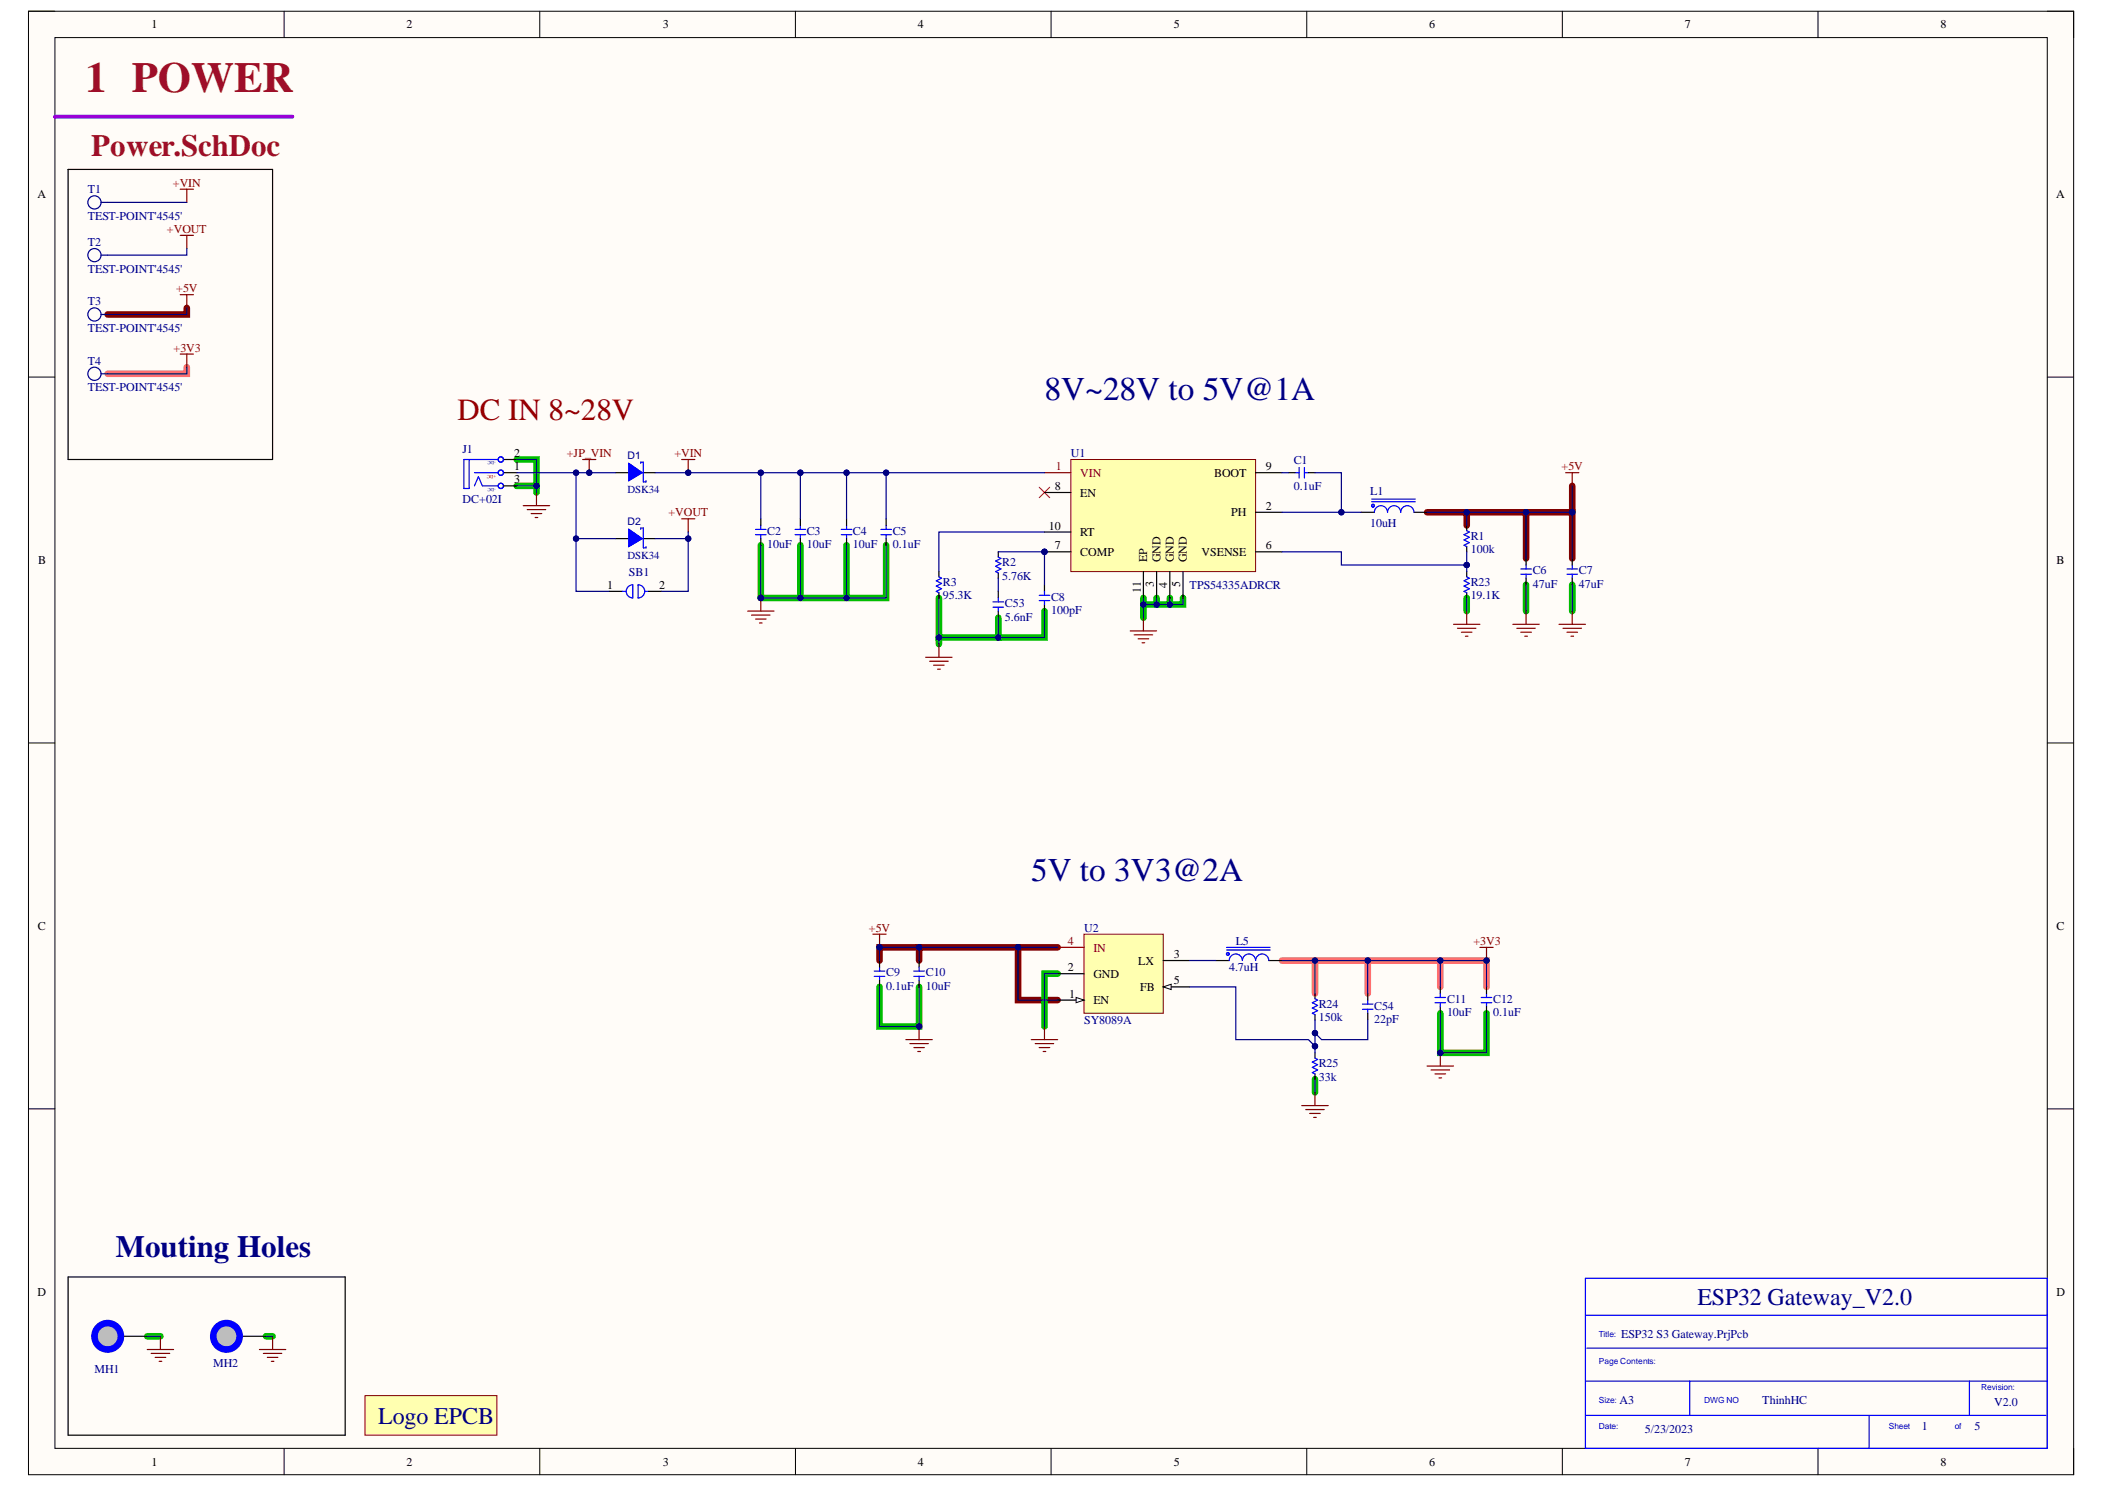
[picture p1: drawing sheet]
<svg xmlns="http://www.w3.org/2000/svg" width="297mm" height="210mm" viewBox="0 0 297 210" stroke-linecap="round" stroke-linejoin="round" font-family="sans-serif">
<defs><g id="words">
<text font-size="6" fill="#9e0e29" x="12.1" y="12.9">1 POWER</text>
<g font-size="4.7" fill="#000080">
<text x="147.4" y="56.4">8V~28V to 5V@1A</text>
<text x="145.5" y="124.3">5V to 3V3@2A</text>
</g>
<text font-size="4.4" fill="#9e0e29" x="12.9" y="22.1">Power.SchDoc</text>
<text font-size="4.4" fill="#980000" x="64.5" y="59.2">DC IN 8~28V</text>
<text font-size="4.4" fill="#000080" x="16.4" y="177.4">Mouting Holes</text>
<g font-size="3.4" fill="#000080">
<text x="239.5" y="184.1">ESP32 Gateway_V2.0</text>
<text x="53.4" y="200.8">Logo EPCB</text>
</g>
<g font-size="1.7">
<text x="21.4" y="4">1</text>
<text x="57.3" y="4">2</text>
<text x="93.5" y="4">3</text>
<text x="129.5" y="4">4</text>
<text x="165.6" y="4">5</text>
<text x="201.7" y="4">6</text>
<text x="237.7" y="4">7</text>
<text x="273.8" y="4">8</text>
<text x="5.3" y="28">A</text>
<text x="290.1" y="28">A</text>
<text x="72.5" y="64.5">2</text>
<text x="72.5" y="66.3">1</text>
<text x="72.5" y="68.2">3</text>
<text x="148.9" y="69.1">8</text>
<text x="152.4" y="70">EN</text>
<text x="171.3" y="67.3">BOOT</text>
<text x="178.6" y="71.9">2</text>
<text x="178.6" y="66.3">9</text>
<text x="148" y="74.7">10</text>
<text x="148.9" y="77.5">7</text>
<text x="152.4" y="75.6">RT</text>
<text x="173.7" y="72.8">PH</text>
<text x="178.6" y="77.5">6</text>
<text x="5.4" y="79.6">B</text>
<text x="85.7" y="83.1">1</text>
<text x="93" y="83.1">2</text>
<text x="152.4" y="78.4">COMP</text>
<text x="161" y="83.6" transform="rotate(-90 161 83.6)">11</text>
<text x="161.9" y="79.3" transform="rotate(-90 161.9 79.3)">EP</text>
<text x="162.8" y="82.8" transform="rotate(-90 162.8 82.8)">3</text>
<text x="163.8" y="79.3" transform="rotate(-90 163.8 79.3)">GND</text>
<text x="164.7" y="82.9" transform="rotate(-90 164.7 82.9)">4</text>
<text x="165.6" y="79.3" transform="rotate(-90 165.6 79.3)">GND</text>
<text x="166.5" y="82.8" transform="rotate(-90 166.5 82.8)">5</text>
<text x="167.5" y="79.3" transform="rotate(-90 167.5 79.3)">GND</text>
<text x="169.6" y="78.4">VSENSE</text>
<text x="290.2" y="79.6">B</text>
<text x="5.3" y="131.2">C</text>
<text x="290.2" y="131.2">C</text>
<text x="150.7" y="137">2</text>
<text x="154.3" y="137.9">GND</text>
<text x="160.6" y="136.1">LX</text>
<text x="165.6" y="135.2">3</text>
<text x="150.9" y="140.7">1</text>
<text x="154.3" y="141.7">EN</text>
<text x="160.9" y="139.8">FB</text>
<text x="165.6" y="138.9">5</text>
<text x="5.3" y="182.8">D</text>
<text x="290.2" y="182.8">D</text>
<text x="21.4" y="206.8">1</text>
<text x="57.3" y="206.8">2</text>
<text x="93.5" y="206.8">3</text>
<text x="129.5" y="206.8">4</text>
<text x="165.6" y="206.8">5</text>
<text x="201.7" y="206.8">6</text>
<text x="237.7" y="206.8">7</text>
<text x="273.8" y="206.8">8</text>
</g>
<g font-size="1.7" fill="#000080">
<text x="12.4" y="27.3">T1</text>
<text x="12.4" y="31">TEST-POINT'4545'</text>
<text x="12.4" y="34.7">T2</text>
<text x="12.4" y="38.4">TEST-POINT'4545'</text>
<text x="12.4" y="43.1">T3</text>
<text x="12.4" y="46.8">TEST-POINT'4545'</text>
<text x="12.4" y="51.5">T4</text>
<text x="12.4" y="55.2">TEST-POINT'4545'</text>
<text x="65.3" y="63.9">J1</text>
<text x="151.1" y="64.5">U1</text>
<text x="182.6" y="65.4">C1</text>
<text x="65.3" y="71">DC+02I</text>
<text x="182.6" y="69.1">0.1uF</text>
<text x="193.4" y="69.9">L1</text>
<text x="108.3" y="75.5">C2</text>
<text x="108.3" y="77.3">10uF</text>
<text x="113.9" y="75.5">C3</text>
<text x="113.9" y="77.3">10uF</text>
<text x="120.4" y="75.5">C4</text>
<text x="120.4" y="77.3">10uF</text>
<text x="126" y="75.5">C5</text>
<text x="126" y="77.3">0.1uF</text>
<text x="193.4" y="74.3">10uH</text>
<text x="207.5" y="76.2">R1</text>
<text x="88.7" y="81.2">SB1</text>
<text x="133.1" y="82.7">R3</text>
<text x="141.4" y="79.9">R2</text>
<text x="141.4" y="81.8">5.76K</text>
<text x="167.9" y="83.1">TPS54335ADRCR</text>
<text x="207.5" y="78">100k</text>
<text x="207.5" y="82.7">R23</text>
<text x="216.3" y="81">C6</text>
<text x="216.3" y="82.9">47uF</text>
<text x="222.8" y="81">C7</text>
<text x="222.8" y="82.9">47uF</text>
<text x="133.1" y="84.5">95.3K</text>
<text x="141.8" y="85.7">C53</text>
<text x="141.8" y="87.5">5.6nF</text>
<text x="148.3" y="84.8">C8</text>
<text x="148.3" y="86.6">100pF</text>
<text x="207.5" y="84.5">19.1K</text>
<text x="153" y="131.4">U2</text>
<text x="125.1" y="137.7">C9</text>
<text x="130.6" y="137.7">C10</text>
<text x="173.4" y="137">4.7uH</text>
<text x="174.4" y="133.3">L5</text>
<text x="125.1" y="139.6">0.1uF</text>
<text x="130.6" y="139.6">10uF</text>
<text x="186.1" y="142.2">R24</text>
<text x="193.9" y="142.4">C54</text>
<text x="204.2" y="141.5">C11</text>
<text x="204.2" y="143.3">10uF</text>
<text x="210.7" y="141.5">C12</text>
<text x="210.7" y="143.3">0.1uF</text>
<text x="153" y="144.4">SY8089A</text>
<text x="186.1" y="144.1">150k</text>
<text x="193.9" y="144.3">22pF</text>
<text x="186.1" y="150.6">R25</text>
<text x="186.1" y="152.4">33k</text>
<text x="228.8" y="188.7">ESP32 S3 Gateway.PrjPcb</text>
<text x="13.3" y="193.7">MH1</text>
<text x="30.1" y="192.8">MH2</text>
<text x="228.6" y="198">A3</text>
<text x="232.1" y="202.1">5/23/2023</text>
<text x="248.7" y="198">ThinhHC</text>
<text x="271.2" y="201.7">1</text>
<text x="278.6" y="201.7">5</text>
<text x="281.4" y="198.4">V2.0</text>
</g>
<g font-size="1.7" fill="#800000">
<text x="24.4" y="26.3">+VIN</text>
<text x="23.6" y="32.9">+VOUT</text>
<text x="24.9" y="41.2">+5V</text>
<text x="24.5" y="49.6">+3V3</text>
<text x="80" y="64.5">+JP_VIN</text>
<text x="95.2" y="64.5">+VIN</text>
<text x="220.3" y="66.3">+5V</text>
<text x="94.3" y="72.8">+VOUT</text>
<text x="122.6" y="131.4">+5V</text>
<text x="207.9" y="133.3">+3V3</text>
</g>
<g font-size="1.7" fill="#980000">
<text x="149" y="66.3">1</text>
<text x="152.4" y="67.3">VIN</text>
<text x="150.7" y="133.3">4</text>
<text x="154.3" y="134.2">IN</text>
</g>
<g font-size="1.5" fill="#000080">
<text x="88.6" y="64.7">D1</text>
<text x="88.6" y="69.5">DSK34</text>
<text x="88.6" y="74">D2</text>
<text x="88.6" y="78.8">DSK34</text>
</g>
<g font-size="1.2" fill="#00f">
<text x="225.6" y="188.6">Title:</text>
<text x="225.6" y="197.9">Size:</text>
<text x="225.6" y="192.4">Page Contents:</text>
<text x="240.5" y="197.9">DWG NO</text>
<text x="279.6" y="196.1">Revision:</text>
<text x="225.6" y="201.6">Date:</text>
<text x="266.5" y="201.6">Sheet</text>
<text x="275.8" y="201.6">of</text>
</g>
<g font-size=".7" fill="#000080">
<text x="70" y="65" transform="rotate(-180 70 65)">-DC</text>
<text x="70" y="68.9" transform="rotate(-180 70 68.9)">-DC</text>
</g>
<text font-size=".7" fill="#980000" x="70" y="67" transform="rotate(-180 70 67)">+DC</text>
</g></defs>
<path d="M4 1.6h288.6v206.4h-288.6z" fill-rule="evenodd" fill="#fffcf8"/>
<path d="M4 1.6h288.6v206.4h-288.6z" fill="none" stroke="#000" stroke-width=".14"/>
<path d="M7.8 5.3h281.1v199h-281.1z" fill-rule="evenodd" fill="#fffcf8"/>
<g fill="none" stroke="#000" stroke-width=".14">
<path d="M4 1.6h3.7M7.8 5.3h281.1v199h-281.1zM40.1 1.6v3.7M76.2 1.6v3.7M112.2 1.6v3.7M148.3 1.6v3.7M184.4 1.6v3.7M220.5 1.6v3.7M256.5 1.6v3.7M288.9 1.6h3.7v3.7M4 53.2h3.7M288.9 53.2h3.7"/>
<path d="M4 104.8h3.7M288.9 104.8h3.7M4 156.4h3.7M288.9 156.4h3.7M40.1 204.3v3.7M76.2 204.3v3.7M112.2 204.3v3.7M148.3 204.3v3.7M184.4 204.3v3.7M220.5 204.3v3.7M256.5 204.3v3.7M292.6 204.3v3.7"/>
</g>
<g fill="none" stroke="#00be00" stroke-width=".93">
<path d="M72.9 64.8h2.8v3.7h-2.8M75.7 68.5v1M107.4 76.9v7.4h17.6v-7.4M112.9 76.9v7.4M119.5 76.9v7.4M132.5 84.3v5.6h8.4v-2.8M132.5 89.9v1M147.4 86.2v3.7h-6.5M161.3 84.3v1M163.2 84.3v1M165.1 84.3v1M166.9 84.3v1h-5.6v1.8"/>
<path d="M207 84.3v1.9M215.3 82.5v3.7M221.9 82.5v3.7M124.1 139.2v5.6h5.6v-5.6M149.2 137.4h-1.8v7.4M185.6 152.2v1.9M203.2 142.9v5.6h6.6v-5.6M20.8 188.5h1.8M37.5 188.5h1"/>
</g>
<path d="M26.4 43.4v1h-11.2M201.4 72.3h5.6v1.8M207 72.3h8.3v6.5M215.3 72.3h6.6v6.5M221.9 68.5v3.8M129.7 133.6h-5.6v1.9M143.7 133.6v7.5h5.5M149.2 133.6h-19.5v1.9" fill="none" stroke="#800000" stroke-width=".93"/>
<path d="M26.4 51.8v.9h-11.2M180.9 135.5h28.9v3.7M185.6 135.5v4.6M193 135.5v4.6M203.2 135.5v3.7" fill="none" stroke="#ff6e6e" stroke-width=".93"/>
<path d="M223.7 180.3h65.2v24h-65.2zM223.7 199.7h65M223.7 185.5h65.2M223.7 194.8h65.2M223.9 190.2h65M238.4 194.8v4.9M263.7 199.7v4.6M277.9 194.8v4.9" fill="none" stroke="#00f" stroke-width=".17"/>
<path d="M7.7 16.5h33.6" fill="none" stroke="#90f" stroke-width=".55"/>
<path d="M96.2 64.8h1.8M97.1 64.8v1.9" fill="none" stroke="#800000" stroke-width=".17"/>
<circle cx="97.1" cy="66.7" r=".37" fill="#000080"/>
<circle cx="97.1" cy="66.7" r=".37" fill="none" stroke="#000080" stroke-width=".14"/>
<path d="M71 64.8h1.9M71 66.7h1.9M71 68.5h1.9" fill="none" stroke="#000" stroke-width=".17"/>
<g fill="none" stroke="#00f" stroke-width=".17">
<path d="M66.2 64.8v4.1h-.7v-4.1h4.8M66.9 66.7h3.4M66.9 68.5l.6-1.3 .6 1.3h2.2"/>
<circle cx="70.7" cy="68.5" r=".37"/>
<circle cx="70.7" cy="64.8" r=".37"/>
<circle cx="70.7" cy="66.7" r=".37"/>
</g>
<path d="M73.8 71.3h3.8M74.4 71.9h2.6M75 72.4h1.4M75.5 73h.4M75.7 69.5v1.8M220.9 66.7h1.9M221.9 66.7v1.8" fill="none" stroke="#800000" stroke-width=".17"/>
<path d="M146.6 68.7l1.5 1.5M148.1 68.7l-1.5 1.5" fill="none" stroke="#f00" stroke-width=".14"/>
<circle cx="147.4" cy="77.8" r=".37" fill="#000080"/>
<circle cx="147.4" cy="77.8" r=".37" fill="none" stroke="#000080" stroke-width=".14"/>
<path d="M151.1 64.8h26.1v15.8h-26.1z" fill-rule="evenodd" fill="#ffffb0"/>
<path d="M151.1 64.8h26.1v15.8h-26.1z" fill="none" stroke="#800000" stroke-width=".14"/>
<path d="M147.4 66.7h3.7" fill="none" stroke="#980000" stroke-width=".17"/>
<path d="M147.4 69.5h3.7M147.4 75h3.7M147.4 77.8h3.7M177.2 77.8h3.7" fill="none" stroke="#000" stroke-width=".17"/>
<circle cx="147.4" cy="77.8" r=".37" fill="#000080"/>
<circle cx="147.4" cy="77.8" r=".37" fill="none" stroke="#000080" stroke-width=".14"/>
<path d="M177.2 72.3h3.7M177.2 66.7h3.7M161.3 80.6v3.7M163.2 80.6v3.7M165.1 80.6v3.7M166.9 80.6v3.7" fill="none" stroke="#000" stroke-width=".17"/>
<path d="M105.5 86.2h3.7M106 86.8h2.7M106.6 87.3h1.5M107.2 87.9h.3M107.4 84.3v1.9" fill="none" stroke="#800000" stroke-width=".17"/>
<circle cx="107.4" cy="84.3" r=".37" fill="#000080"/>
<circle cx="107.4" cy="84.3" r=".37" fill="none" stroke="#000080" stroke-width=".14"/>
<g fill="none" stroke="#800000" stroke-width=".17">
<path d="M82.2 64.8h1.9M83.1 64.8v1.9M159.5 89h3.7M160 89.6h2.7M160.6 90.1h1.5M161.2 90.7h.3M161.3 87.1v1.9M205.1 88.1h3.7M205.7 88.6h2.6M206.2 89.2h1.5M206.8 89.7h.4M207 86.2v1.9"/>
<path d="M213.5 88.1h3.7M214 88.6h2.6M214.6 89.2h1.5M215.2 89.7h.3M215.3 86.2v1.9M220 88.1h3.7M220.6 88.6h2.6M221.1 89.2h1.5M221.7 89.7h.3M221.9 86.2v1.9"/>
</g>
<circle cx="83.1" cy="66.7" r=".37" fill="#000080"/>
<circle cx="83.1" cy="66.7" r=".37" fill="none" stroke="#000080" stroke-width=".14"/>
<path d="M96.2 73.2h1.8M97.1 73.2v1.8M130.6 92.7h3.8M131.2 93.3h2.6M131.7 93.8h1.5M132.3 94.4h.4M132.5 90.9v1.8M127.8 146.7h3.8M128.4 147.2h2.6M129 147.8h1.4M129.5 148.3h.4M129.7 144.8v1.9" fill="none" stroke="#800000" stroke-width=".17"/>
<g fill="none" stroke="#00f" stroke-width=".17">
<path d="M106.6 74.7h1.5M106.6 75.4h1.5M107.4 74.1v.6M107.4 75.4v.6M112.2 74.7h1.5M112.2 75.4h1.5M112.9 74.1v.6M112.9 75.4v.6M118.7 74.7h1.5M118.7 75.4h1.5M119.5 74.1v.6M119.5 75.4v.6"/>
<path d="M124.3 74.7h1.5M124.3 75.4h1.5M125 74.1v.6M125 75.4v.6M140.9 78.6l.3 .2-.7 .3 .7 .4-.7 .4 .7 .4-.7 .3 .4 .2M182.8 66.7h.5M183.3 65.9v1.5M184.1 65.9v1.5M184.1 66.7h.5M193.6 70.8h6.1M193.6 70.4h6.1M199.5 72.2a.93 .93 0 0 0-.9-.9 .93 .93 0 0 0-.9 .9 .93 .93 0 0 0-1-.9 .93 .93 0 0 0-.9 .9 .93 .93 0 0 0-.9-.9 .93 .93 0 0 0-1 1"/>
<path d="M207 74.9l.3 .2-.7 .3 .7 .4-.7 .4 .7 .3-.7 .4 .4 .2M215.3 79.7v.6M221.9 79.7v.6M132.5 81.4l.4 .2-.8 .3 .8 .4-.8 .4 .8 .3-.8 .4 .4 .2M140.1 84.9h1.5M140.1 85.7h1.5M140.9 84.3v.6M140.9 85.7v.5M146.6 84h1.5M146.6 84.7h1.5M147.4 83.4v.6M147.4 84.7v.6"/>
<path d="M207 81.4l.3 .2-.7 .3 .7 .4-.7 .4 .7 .3-.7 .4 .4 .2M214.6 80.3h1.5M214.6 81h1.5M215.3 81v.6M221.1 80.3h1.5M221.1 81h1.5M221.9 81v.6"/>
<circle cx="193.7" cy="71.3" r=".19"/>
</g>
<g fill="none" stroke="#000" stroke-width=".17">
<path d="M107.4 73.2v.9M107.4 76v.9M112.9 73.2v.9M112.9 76v.9M119.5 73.2v.9M119.5 76v.9M125 73.2v.9M125 76v.9M140.9 77.8v.8M181.8 66.7h1M184.6 66.7h1M192.1 72.3h1.8"/>
<path d="M199.5 72.3h1.9M207 74.1v.8M207 77.1v.7M215.3 78.8v.9M221.9 78.8v.9M132.5 80.6v.8M132.5 83.6v.7M140.9 80.8v.8M140.9 83.4v.9M140.9 86.2v.9M147.4 82.5v.9M147.4 85.3v.9"/>
<path d="M207 80.6v.8M207 83.6v.7M215.3 81.6v.9M221.9 81.6v.9"/>
</g>
<circle cx="129.7" cy="144.8" r=".37" fill="#000080"/>
<circle cx="129.7" cy="144.8" r=".37" fill="none" stroke="#000080" stroke-width=".14"/>
<path d="M123.2 131.8h1.8M124.1 131.8v1.8" fill="none" stroke="#800000" stroke-width=".17"/>
<circle cx="124.1" cy="133.6" r=".37" fill="#000080"/>
<circle cx="124.1" cy="133.6" r=".37" fill="none" stroke="#000080" stroke-width=".14"/>
<path d="M183.7 156h3.7M184.2 156.5h2.7M184.8 157.1h1.5M185.4 157.6h.3M185.6 154.1v1.9M201.4 150.4h3.7M201.9 150.9h2.7M202.5 151.5h1.5M203.1 152.1h.3M203.2 148.5v1.9" fill="none" stroke="#800000" stroke-width=".17"/>
<circle cx="203.2" cy="148.5" r=".37" fill="#000080"/>
<circle cx="203.2" cy="148.5" r=".37" fill="none" stroke="#000080" stroke-width=".14"/>
<path d="M208.8 133.6h1.9M209.8 133.6v1.9" fill="none" stroke="#800000" stroke-width=".17"/>
<circle cx="209.8" cy="135.5" r=".37" fill="#000080"/>
<circle cx="209.8" cy="135.5" r=".37" fill="none" stroke="#000080" stroke-width=".14"/>
<path d="M145.5 146.7h3.7M146.1 147.2h2.6M146.6 147.8h1.5M147.2 148.3h.4M147.4 144.8v1.9" fill="none" stroke="#800000" stroke-width=".17"/>
<path d="M153 131.8h11.1v11.1h-11.1z" fill-rule="evenodd" fill="#ffffb0"/>
<path d="M153 131.8h11.1v11.1h-11.1z" fill="none" stroke="#800000" stroke-width=".14"/>
<path d="M149.2 141.1h3.8" fill="none" stroke="#000" stroke-width=".17"/>
<path d="M151.9 140.7l1.1 .4-1.1 .3z" fill="#f8fcff"/>
<path d="M151.9 140.7l1.1 .4-1.1 .3z" fill="none" stroke="#000" stroke-width=".14"/>
<path d="M149.2 137.4h3.8M164.1 135.5h3.8M164.1 139.2h3.8" fill="none" stroke="#000" stroke-width=".17"/>
<path d="M149.2 133.6h3.8" fill="none" stroke="#980000" stroke-width=".17"/>
<path d="M164.1 139.2l1.2-.4v.8z" fill="#f8fcff"/>
<path d="M164.1 139.2l1.2-.4v.8z" fill="none" stroke="#000" stroke-width=".14"/>
<g fill="none" stroke="#000" stroke-width=".17">
<path d="M124.1 135.5v.9M124.1 138.3v.9M129.7 135.5v.9M129.7 138.3v.9M171.6 135.5h1.9M179 135.5h1.9M203.2 139.2v.9M209.8 139.2v.9M185.6 140.1v.8M185.6 143.1v.8M185.6 148.5v.8M185.6 151.5v.7"/>
<path d="M193 140.1v1M193 142.9v1M203.2 142v.9M209.8 142v.9M17.1 188.5h3.7"/>
</g>
<g fill="none" stroke="#00f" stroke-width=".17">
<path d="M123.4 137h1.5M123.4 137.7h1.5M124.1 136.4v.6M124.1 137.7v.6M129 137h1.4M129 137.7h1.4M129.7 136.4v.6M129.7 137.7v.6M173.1 134h6.1M173.1 133.6h6.1M175.3 135.5a.93 .93 0 0 0-.9-.9 .93 .93 0 0 0-.9 .9M177.2 135.5a.93 .93 0 0 0-1-.9 .93 .93 0 0 0-.9 .9"/>
<path d="M179 135.5a.93 .93 0 0 0-.9-.9 .93 .93 0 0 0-.9 .9M185.6 140.9l.3 .2-.7 .3 .7 .4-.7 .4 .7 .4-.7 .3 .4 .2M185.6 149.3l.3 .2-.7 .3 .7 .4-.7 .4 .7 .3-.7 .4 .4 .2M192.3 141.6h1.4M192.3 142.4h1.4M193 141.1v.5M193 142.4v.5M202.5 140.7h1.5M202.5 141.4h1.5M203.2 140.1v.6M203.2 141.4v.6M209 140.7h1.5"/>
<path d="M209 141.4h1.5M209.8 140.1v.6M209.8 141.4v.6"/>
<circle cx="173.3" cy="134.6" r=".19"/>
</g>
<circle cx="15.2" cy="188.5" r="1.86" fill="#c0c0c0"/>
<circle cx="15.2" cy="188.5" r="1.86" fill="none" stroke="#00f" stroke-width=".93"/>
<path d="M33.8 188.5h3.7" fill="none" stroke="#000" stroke-width=".17"/>
<circle cx="32" cy="188.5" r="1.86" fill="#c0c0c0"/>
<circle cx="32" cy="188.5" r="1.86" fill="none" stroke="#00f" stroke-width=".93"/>
<path d="M86.9 66.7h1.8M90.6 66.7h1.9M9.6 180.1h39.1v22.4h-39.1z" fill="none" stroke="#000" stroke-width=".17"/>
<path d="M20.8 190.4h3.7M21.3 190.9h2.6M21.9 191.5h1.5M22.5 192h.3M22.6 188.5v1.9M36.6 190.4h3.7M37.2 190.9h2.6M37.7 191.5h1.5M38.3 192h.4M38.5 188.5v1.9" fill="none" stroke="#800000" stroke-width=".17"/>
<path d="M88.7 65.4l1.9 1.3-1.9 1.1zM90.4 65.4v-.2h.4v2.8h.4v-.2" fill="none" stroke="#00f" stroke-width=".17"/>
<path d="M88.7 65.4l1.9 1.3-1.9 1.1z" fill="#00f"/>
<path d="M88.7 65.4l1.9 1.3-1.9 1.1zM88.7 74.7l1.9 1.3-1.9 1.1zM90.4 74.7v-.2h.4v2.8h.4v-.2" fill="none" stroke="#00f" stroke-width=".17"/>
<path d="M86.9 76h1.8M90.6 76h1.9" fill="none" stroke="#000" stroke-width=".17"/>
<path d="M88.7 74.7l1.9 1.3-1.9 1.1z" fill="#00f"/>
<path d="M88.7 74.7l1.9 1.3-1.9 1.1z" fill="none" stroke="#00f" stroke-width=".17"/>
<path d="M51.5 196.9h18.6v5.6h-18.6z" fill-rule="evenodd" fill="#ffffb0"/>
<path d="M51.5 196.9h18.6v5.6h-18.6z" fill="none" stroke="#800000" stroke-width=".14"/>
<path d="M9.6 23.9h28.9v40.9h-28.9zM85.9 83.4h1.9M91.5 83.4h1.9" fill="none" stroke="#000" stroke-width=".17"/>
<g fill="none" stroke="#000080" stroke-width=".17">
<path d="M14.3 28.6h.9M14.3 36h.9M14.3 44.4h.9M14.3 52.7h.9M72.9 64.8h2.8v3.7h-2.8"/>
<circle cx="13.3" cy="36" r=".93"/>
<circle cx="13.3" cy="28.6" r=".93"/>
<circle cx="13.3" cy="52.7" r=".93"/>
<circle cx="13.3" cy="44.4" r=".93"/>
</g>
<path d="M25.4 26.7h1.9M25.4 33.2h1.9M26.4 26.7v1.9M26.4 33.2v1.9M25.4 41.6h1.9M25.4 49.9h1.9M26.4 41.6v1.8M26.4 49.9v1.9" fill="none" stroke="#800000" stroke-width=".17"/>
<path d="M87.8 83.4h.6M88.6 82.8l.3-.2 .4-.1v1.8a.93 .93 0 0 1-.9-.5 .93 .93 0 0 1 .2-1zM90 82.5a.93 .93 0 0 1 1 .9 .93 .93 0 0 1-1 .9zM91 83.4h.5" fill="none" stroke="#00f" stroke-width=".17"/>
<circle cx="75.7" cy="68.5" r=".37" fill="#000080"/>
<circle cx="75.7" cy="68.5" r=".37" fill="none" stroke="#000080" stroke-width=".14"/>
<path d="M180.9 66.7h.9M185.6 66.7h3.7v5.6" fill="none" stroke="#000080" stroke-width=".17"/>
<circle cx="189.3" cy="72.3" r=".37" fill="#000080"/>
<circle cx="189.3" cy="72.3" r=".37" fill="none" stroke="#000080" stroke-width=".14"/>
<path d="M221.9 68.5v3.8" fill="none" stroke="#000080" stroke-width=".17"/>
<circle cx="221.9" cy="72.3" r=".37" fill="#000080"/>
<circle cx="221.9" cy="72.3" r=".37" fill="none" stroke="#000080" stroke-width=".14"/>
<path d="M75.7 68.5v1" fill="none" stroke="#000080" stroke-width=".17"/>
<circle cx="75.7" cy="68.5" r=".37" fill="#000080"/>
<circle cx="75.7" cy="68.5" r=".37" fill="none" stroke="#000080" stroke-width=".14"/>
<path d="M201.4 72.3h5.6v1.8" fill="none" stroke="#000080" stroke-width=".17"/>
<circle cx="207" cy="72.3" r=".38" fill="#000080"/>
<circle cx="207" cy="72.3" r=".38" fill="none" stroke="#000080" stroke-width=".14"/>
<path d="M207 72.3h8.3v6.5" fill="none" stroke="#000080" stroke-width=".17"/>
<circle cx="215.3" cy="72.3" r=".37" fill="#000080"/>
<circle cx="215.3" cy="72.3" r=".37" fill="none" stroke="#000080" stroke-width=".14"/>
<circle cx="207" cy="72.3" r=".38" fill="#000080"/>
<circle cx="207" cy="72.3" r=".38" fill="none" stroke="#000080" stroke-width=".14"/>
<path d="M215.3 72.3h6.6v6.5" fill="none" stroke="#000080" stroke-width=".17"/>
<circle cx="221.9" cy="72.3" r=".37" fill="#000080"/>
<circle cx="221.9" cy="72.3" r=".37" fill="none" stroke="#000080" stroke-width=".14"/>
<circle cx="215.3" cy="72.3" r=".37" fill="#000080"/>
<circle cx="215.3" cy="72.3" r=".37" fill="none" stroke="#000080" stroke-width=".14"/>
<path d="M140.9 81.6v1.8M165.1 84.3v1M207 84.3v1.9M215.3 82.5v3.7M221.9 82.5v3.7" fill="none" stroke="#000080" stroke-width=".17"/>
<circle cx="165.1" cy="85.3" r=".37" fill="#000080"/>
<circle cx="165.1" cy="85.3" r=".37" fill="none" stroke="#000080" stroke-width=".14"/>
<path d="M163.2 84.3v1" fill="none" stroke="#000080" stroke-width=".17"/>
<circle cx="163.2" cy="85.3" r=".37" fill="#000080"/>
<circle cx="163.2" cy="85.3" r=".37" fill="none" stroke="#000080" stroke-width=".14"/>
<path d="M119.5 66.7v6.5" fill="none" stroke="#000080" stroke-width=".17"/>
<circle cx="119.5" cy="66.7" r=".37" fill="#000080"/>
<circle cx="119.5" cy="66.7" r=".37" fill="none" stroke="#000080" stroke-width=".14"/>
<path d="M207 79.7v.9" fill="none" stroke="#000080" stroke-width=".17"/>
<circle cx="207" cy="79.7" r=".37" fill="#000080"/>
<circle cx="207" cy="79.7" r=".37" fill="none" stroke="#000080" stroke-width=".14"/>
<path d="M112.9 66.7v6.5" fill="none" stroke="#000080" stroke-width=".17"/>
<circle cx="112.9" cy="66.7" r=".37" fill="#000080"/>
<circle cx="112.9" cy="66.7" r=".37" fill="none" stroke="#000080" stroke-width=".14"/>
<path d="M119.5 76.9v7.4" fill="none" stroke="#000080" stroke-width=".17"/>
<circle cx="119.5" cy="84.3" r=".37" fill="#000080"/>
<circle cx="119.5" cy="84.3" r=".37" fill="none" stroke="#000080" stroke-width=".14"/>
<path d="M125 66.7v6.5" fill="none" stroke="#000080" stroke-width=".17"/>
<circle cx="125" cy="66.7" r=".37" fill="#000080"/>
<circle cx="125" cy="66.7" r=".37" fill="none" stroke="#000080" stroke-width=".14"/>
<path d="M107.4 66.7v6.5" fill="none" stroke="#000080" stroke-width=".17"/>
<circle cx="107.4" cy="66.7" r=".37" fill="#000080"/>
<circle cx="107.4" cy="66.7" r=".37" fill="none" stroke="#000080" stroke-width=".14"/>
<path d="M107.4 76.9v7.4" fill="none" stroke="#000080" stroke-width=".17"/>
<circle cx="107.4" cy="84.3" r=".37" fill="#000080"/>
<circle cx="107.4" cy="84.3" r=".37" fill="none" stroke="#000080" stroke-width=".14"/>
<path d="M112.9 76.9v7.4" fill="none" stroke="#000080" stroke-width=".17"/>
<circle cx="112.9" cy="84.3" r=".37" fill="#000080"/>
<circle cx="112.9" cy="84.3" r=".37" fill="none" stroke="#000080" stroke-width=".14"/>
<path d="M140.9 77.8h6.5v4.7" fill="none" stroke="#000080" stroke-width=".17"/>
<circle cx="147.4" cy="77.8" r=".37" fill="#000080"/>
<circle cx="147.4" cy="77.8" r=".37" fill="none" stroke="#000080" stroke-width=".14"/>
<path d="M147.4 86.2v3.7h-6.5" fill="none" stroke="#000080" stroke-width=".17"/>
<circle cx="140.9" cy="89.9" r=".37" fill="#000080"/>
<circle cx="140.9" cy="89.9" r=".37" fill="none" stroke="#000080" stroke-width=".14"/>
<path d="M147.4 75h-14.9v5.6M132.5 84.3v5.6h8.4v-2.8" fill="none" stroke="#000080" stroke-width=".17"/>
<circle cx="132.5" cy="89.9" r=".37" fill="#000080"/>
<circle cx="132.5" cy="89.9" r=".37" fill="none" stroke="#000080" stroke-width=".14"/>
<circle cx="140.9" cy="89.9" r=".37" fill="#000080"/>
<circle cx="140.9" cy="89.9" r=".37" fill="none" stroke="#000080" stroke-width=".14"/>
<path d="M207 77.8v1.9" fill="none" stroke="#000080" stroke-width=".17"/>
<circle cx="207" cy="79.7" r=".37" fill="#000080"/>
<circle cx="207" cy="79.7" r=".37" fill="none" stroke="#000080" stroke-width=".14"/>
<path d="M180.9 77.8h8.4v1.9h17.7" fill="none" stroke="#000080" stroke-width=".17"/>
<circle cx="207" cy="79.7" r=".37" fill="#000080"/>
<circle cx="207" cy="79.7" r=".37" fill="none" stroke="#000080" stroke-width=".14"/>
<path d="M129.7 133.6h-5.6v1.9" fill="none" stroke="#000080" stroke-width=".17"/>
<circle cx="124.1" cy="133.6" r=".37" fill="#000080"/>
<circle cx="124.1" cy="133.6" r=".37" fill="none" stroke="#000080" stroke-width=".14"/>
<circle cx="129.7" cy="133.6" r=".37" fill="#000080"/>
<circle cx="129.7" cy="133.6" r=".37" fill="none" stroke="#000080" stroke-width=".14"/>
<path d="M124.1 139.2v5.6h5.6v-5.6" fill="none" stroke="#000080" stroke-width=".17"/>
<circle cx="129.7" cy="144.8" r=".37" fill="#000080"/>
<circle cx="129.7" cy="144.8" r=".37" fill="none" stroke="#000080" stroke-width=".14"/>
<path d="M203.2 135.5v3.7" fill="none" stroke="#000080" stroke-width=".17"/>
<circle cx="203.2" cy="135.5" r=".37" fill="#000080"/>
<circle cx="203.2" cy="135.5" r=".37" fill="none" stroke="#000080" stroke-width=".14"/>
<path d="M203.2 142.9v5.6h6.6v-5.6" fill="none" stroke="#000080" stroke-width=".17"/>
<circle cx="203.2" cy="148.5" r=".37" fill="#000080"/>
<circle cx="203.2" cy="148.5" r=".37" fill="none" stroke="#000080" stroke-width=".14"/>
<path d="M143.7 133.6v7.5h5.5" fill="none" stroke="#000080" stroke-width=".17"/>
<circle cx="143.7" cy="133.6" r=".37" fill="#000080"/>
<circle cx="143.7" cy="133.6" r=".37" fill="none" stroke="#000080" stroke-width=".14"/>
<path d="M149.2 137.4h-1.8v7.4M167.9 135.5h3.7M185.6 135.5v4.6M185.6 152.2v1.9" fill="none" stroke="#000080" stroke-width=".17"/>
<circle cx="185.6" cy="135.5" r=".37" fill="#000080"/>
<circle cx="185.6" cy="135.5" r=".37" fill="none" stroke="#000080" stroke-width=".14"/>
<path d="M167.9 139.2h6.5v7.5h10.2l1 .9v.9" fill="none" stroke="#000080" stroke-width=".17"/>
<circle cx="185.6" cy="147.6" r=".38" fill="#000080"/>
<circle cx="185.6" cy="147.6" r=".38" fill="none" stroke="#000080" stroke-width=".14"/>
<path d="M193 143.9v2.8h-6.5l-.9-1" fill="none" stroke="#000080" stroke-width=".17"/>
<circle cx="185.6" cy="145.7" r=".38" fill="#000080"/>
<circle cx="185.6" cy="145.7" r=".38" fill="none" stroke="#000080" stroke-width=".14"/>
<path d="M185.6 143.9v3.7" fill="none" stroke="#000080" stroke-width=".17"/>
<circle cx="185.6" cy="145.7" r=".38" fill="#000080"/>
<circle cx="185.6" cy="145.7" r=".38" fill="none" stroke="#000080" stroke-width=".14"/>
<circle cx="185.6" cy="147.6" r=".38" fill="#000080"/>
<circle cx="185.6" cy="147.6" r=".38" fill="none" stroke="#000080" stroke-width=".14"/>
<path d="M193 135.5v4.6" fill="none" stroke="#000080" stroke-width=".17"/>
<circle cx="193" cy="135.5" r=".37" fill="#000080"/>
<circle cx="193" cy="135.5" r=".37" fill="none" stroke="#000080" stroke-width=".14"/>
<path d="M125 76.9v7.4h-17.6" fill="none" stroke="#000080" stroke-width=".17"/>
<circle cx="107.4" cy="84.3" r=".37" fill="#000080"/>
<circle cx="107.4" cy="84.3" r=".37" fill="none" stroke="#000080" stroke-width=".14"/>
<circle cx="112.9" cy="84.3" r=".37" fill="#000080"/>
<circle cx="112.9" cy="84.3" r=".37" fill="none" stroke="#000080" stroke-width=".14"/>
<circle cx="119.5" cy="84.3" r=".37" fill="#000080"/>
<circle cx="119.5" cy="84.3" r=".37" fill="none" stroke="#000080" stroke-width=".14"/>
<path d="M180.9 72.3h11.2" fill="none" stroke="#000080" stroke-width=".17"/>
<circle cx="189.3" cy="72.3" r=".37" fill="#000080"/>
<circle cx="189.3" cy="72.3" r=".37" fill="none" stroke="#000080" stroke-width=".14"/>
<path d="M132.5 89.9v1M20.8 188.5h1.8M37.5 188.5h1" fill="none" stroke="#000080" stroke-width=".17"/>
<circle cx="132.5" cy="89.9" r=".37" fill="#000080"/>
<circle cx="132.5" cy="89.9" r=".37" fill="none" stroke="#000080" stroke-width=".14"/>
<path d="M15.2 28.6h11.2M26.4 35.1v.9h-11.2M26.4 43.4v1h-11.2M26.4 51.8v.9h-11.2M161.3 84.3v1" fill="none" stroke="#000080" stroke-width=".17"/>
<circle cx="161.3" cy="85.3" r=".37" fill="#000080"/>
<circle cx="161.3" cy="85.3" r=".37" fill="none" stroke="#000080" stroke-width=".14"/>
<path d="M166.9 84.3v1h-5.6v1.8" fill="none" stroke="#000080" stroke-width=".17"/>
<circle cx="161.3" cy="85.3" r=".37" fill="#000080"/>
<circle cx="161.3" cy="85.3" r=".37" fill="none" stroke="#000080" stroke-width=".14"/>
<circle cx="163.2" cy="85.3" r=".37" fill="#000080"/>
<circle cx="163.2" cy="85.3" r=".37" fill="none" stroke="#000080" stroke-width=".14"/>
<circle cx="165.1" cy="85.3" r=".37" fill="#000080"/>
<circle cx="165.1" cy="85.3" r=".37" fill="none" stroke="#000080" stroke-width=".14"/>
<path d="M149.2 133.6h-19.5v1.9" fill="none" stroke="#000080" stroke-width=".17"/>
<circle cx="143.7" cy="133.6" r=".37" fill="#000080"/>
<circle cx="143.7" cy="133.6" r=".37" fill="none" stroke="#000080" stroke-width=".14"/>
<circle cx="129.7" cy="133.6" r=".37" fill="#000080"/>
<circle cx="129.7" cy="133.6" r=".37" fill="none" stroke="#000080" stroke-width=".14"/>
<path d="M180.9 135.5h28.9v3.7" fill="none" stroke="#000080" stroke-width=".17"/>
<circle cx="185.6" cy="135.5" r=".37" fill="#000080"/>
<circle cx="185.6" cy="135.5" r=".37" fill="none" stroke="#000080" stroke-width=".14"/>
<circle cx="193" cy="135.5" r=".37" fill="#000080"/>
<circle cx="193" cy="135.5" r=".37" fill="none" stroke="#000080" stroke-width=".14"/>
<circle cx="203.2" cy="135.5" r=".37" fill="#000080"/>
<circle cx="203.2" cy="135.5" r=".37" fill="none" stroke="#000080" stroke-width=".14"/>
<circle cx="209.8" cy="135.5" r=".37" fill="#000080"/>
<circle cx="209.8" cy="135.5" r=".37" fill="none" stroke="#000080" stroke-width=".14"/>
<path d="M92.5 66.7h54.9" fill="none" stroke="#000080" stroke-width=".17"/>
<circle cx="97.1" cy="66.7" r=".37" fill="#000080"/>
<circle cx="97.1" cy="66.7" r=".37" fill="none" stroke="#000080" stroke-width=".14"/>
<circle cx="107.4" cy="66.7" r=".37" fill="#000080"/>
<circle cx="107.4" cy="66.7" r=".37" fill="none" stroke="#000080" stroke-width=".14"/>
<circle cx="112.9" cy="66.7" r=".37" fill="#000080"/>
<circle cx="112.9" cy="66.7" r=".37" fill="none" stroke="#000080" stroke-width=".14"/>
<circle cx="119.5" cy="66.7" r=".37" fill="#000080"/>
<circle cx="119.5" cy="66.7" r=".37" fill="none" stroke="#000080" stroke-width=".14"/>
<circle cx="125" cy="66.7" r=".37" fill="#000080"/>
<circle cx="125" cy="66.7" r=".37" fill="none" stroke="#000080" stroke-width=".14"/>
<path d="M72.9 66.7h14" fill="none" stroke="#000080" stroke-width=".17"/>
<circle cx="81.3" cy="66.7" r=".37" fill="#000080"/>
<circle cx="81.3" cy="66.7" r=".37" fill="none" stroke="#000080" stroke-width=".14"/>
<circle cx="83.1" cy="66.7" r=".37" fill="#000080"/>
<circle cx="83.1" cy="66.7" r=".37" fill="none" stroke="#000080" stroke-width=".14"/>
<path d="M81.3 76h5.6" fill="none" stroke="#000080" stroke-width=".17"/>
<circle cx="81.3" cy="76" r=".37" fill="#000080"/>
<circle cx="81.3" cy="76" r=".37" fill="none" stroke="#000080" stroke-width=".14"/>
<path d="M92.5 76h4.6" fill="none" stroke="#000080" stroke-width=".17"/>
<circle cx="97.1" cy="76" r=".37" fill="#000080"/>
<circle cx="97.1" cy="76" r=".37" fill="none" stroke="#000080" stroke-width=".14"/>
<path d="M81.3 66.7v16.7h4.6" fill="none" stroke="#000080" stroke-width=".17"/>
<circle cx="81.3" cy="76" r=".37" fill="#000080"/>
<circle cx="81.3" cy="76" r=".37" fill="none" stroke="#000080" stroke-width=".14"/>
<circle cx="81.3" cy="66.7" r=".37" fill="#000080"/>
<circle cx="81.3" cy="66.7" r=".37" fill="none" stroke="#000080" stroke-width=".14"/>
<path d="M97.1 75v8.4h-3.7" fill="none" stroke="#000080" stroke-width=".17"/>
<circle cx="97.1" cy="76" r=".37" fill="#000080"/>
<circle cx="97.1" cy="76" r=".37" fill="none" stroke="#000080" stroke-width=".14"/>
<use href="#words"/>
</svg>
